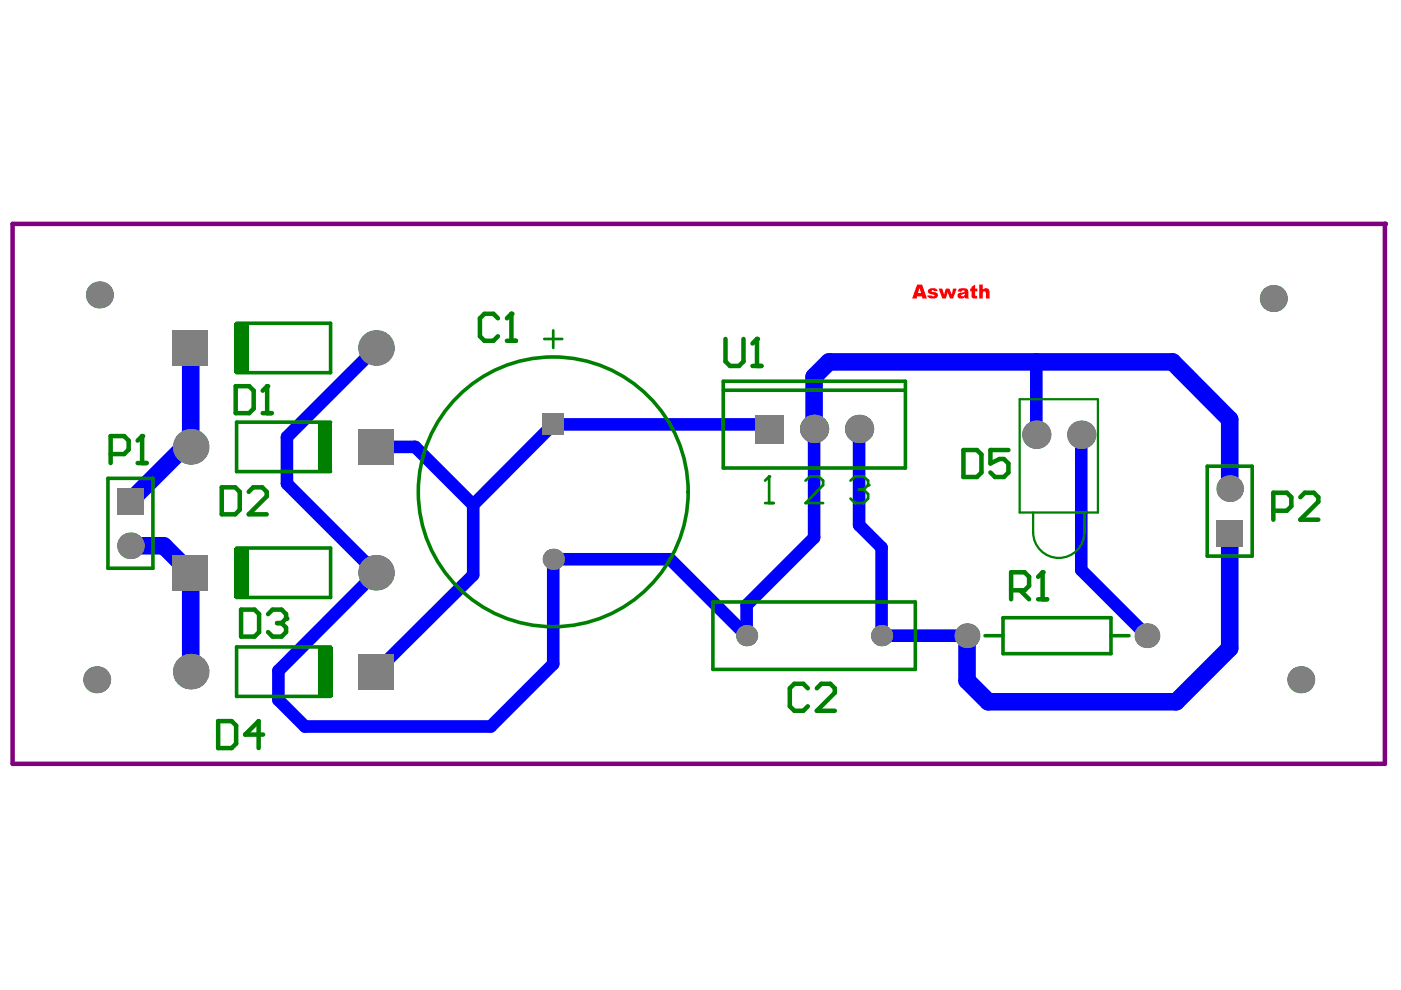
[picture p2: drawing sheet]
<svg xmlns="http://www.w3.org/2000/svg" width="297mm" height="210mm" viewBox="0 0 297 210" stroke-linecap="round" stroke-linejoin="round" font-family="sans-serif">
<circle cx="293.6" cy="47.5" r=".48" fill="#800080"/>
<path d="M2.7 47.5h290.9v114.4h-290.9z" fill="none" stroke="#800080" stroke-width=".95"/>
<path d="M40.4 73.8v19.6l-12.7 12.8M172.6 90.9v-11l3.2-3.2h72.8l12.1 12.2v14.7M27.7 115.7h7l5.7 5.7v21M260.7 113.1v24.4l-11.3 11.3h-39.9l-4.5-4.5v-9.5" fill="none" stroke="#00f" stroke-width="3.7"/>
<path d="M79.7 73.8l-18.9 18.9v9.9l18.9 18.8-20.7 20.8v6.2l5.7 5.6h39.3l13.3-13.2v-22.2h24.8l16.2 16.2v-6.5l14.3-14.3v-23.1M219.7 76.7v15.5l-1.1-1.2M79.7 94.7h8.3l12.3 12.3M163.1 90.9l-1-.9h-44.8l-17 17M182.1 90.9v20.4l4.8 4.8v18.7h18.1M229.3 92.2v28.7l13.9 13.9M100.3 107v14.9l-20.6 20.5" fill="none" stroke="#00f" stroke-width="2.7"/>
<path d="M243.2 134.4v.4" fill="none" stroke="#00f" stroke-width="1.5"/>
<g fill="#808080">
<circle cx="117.3" cy="118.6" r="2.24"/>
<circle cx="186.9" cy="134.8" r="2.24"/>
<circle cx="27.7" cy="115.7" r="2.81"/>
<circle cx="20.5" cy="144.1" r="2.86"/>
<circle cx="21.1" cy="62.5" r="2.86"/>
<circle cx="40.4" cy="142.4" r="3.8"/>
<circle cx="40.4" cy="94.7" r="3.8"/>
<circle cx="79.7" cy="121.4" r="3.8"/>
<circle cx="158.3" cy="134.8" r="2.24"/>
<circle cx="172.6" cy="90.9" r="3"/>
<circle cx="182.1" cy="90.9" r="3"/>
<circle cx="205" cy="134.8" r="2.62"/>
<circle cx="243.2" cy="134.8" r="2.62"/>
<circle cx="229.3" cy="92.2" r="3"/>
<circle cx="219.7" cy="92.2" r="3"/>
<circle cx="270" cy="63.3" r="2.86"/>
<circle cx="79.7" cy="73.8" r="3.8"/>
<circle cx="260.7" cy="103.6" r="2.81"/>
<circle cx="275.8" cy="144.1" r="2.86"/>
</g>
<g fill="#808080">
<path d="M115.1 87.7h4.5v4.5h-4.5z" fill-rule="evenodd"/>
<path d="M160.1 88h6v6h-6z" fill-rule="evenodd"/>
<path d="M24.8 103.4h5.6v5.6h-5.6z" fill-rule="evenodd"/>
<path d="M36.6 117.6h7.6v7.6h-7.6z" fill-rule="evenodd"/>
<path d="M76 138.7h7.5v7.5h-7.5z" fill-rule="evenodd"/>
<path d="M76 91h7.5v7.6h-7.5z" fill-rule="evenodd"/>
<path d="M258 110.3h5.6v5.7h-5.6z" fill-rule="evenodd"/>
<path d="M36.6 70h7.6v7.5h-7.6z" fill-rule="evenodd"/>
</g>
<g fill="#f00">
<path d="M196.8 61.4a1.4 1.4 0 0 1 2 .3l-.7 .1-.3-.3-.2 .1a.24 .24 0 0 0 0 .3 .24 .24 0 0 0 .4 0l.1 .1a.64 .64 0 0 1 .7 .4 .64 .64 0 0 1-.4 .8 1.3 1.3 0 0 1-1.8-.6h.9l.2 .2a.24 .24 0 0 0 .3 .1 .24 .24 0 0 0 .1-.4l-.3-.1a.85 .85 0 0 1-1.1-.7z"/>
<path d="M199 61.2h.8l.4 1.2 .3-1.2h.8l.5 1.2 .3-1.2h.7l-.7 2.1h-.7l-.5-1.3-.4 1.3h-.7z"/>
<path d="M206 60.8l.7-.5v.9h.5v.6h-.5v.9h.4l.1 .5a.75 .75 0 0 1-.8 .1 .75 .75 0 0 1-.4-.8v-.7h-.3v-.6h.3z"/>
<path d="M207.6 60.3h.8v1.1a.79 .79 0 0 1 .9-.3 .79 .79 0 0 1 .5 .9v1.3h-.8v-1.2a.35 .35 0 0 0-.4-.3 .35 .35 0 0 0-.2 .4v1.1h-.8z"/>
<path d="M194.4 60.3h1.1l1 3h-.9l-.1-.5h-1.1l-.1 .5h-.9zM194.9 61.1l-.3 1h.7z"/>
<path d="M203.1 61.5h.1a1.42 1.42 0 0 1 1.6-.3l.3 .1 .2 .4 .1 1.6h-.8v-.3a1.04 1.04 0 0 1-1.6-.1 .74 .74 0 0 1 1-.8l.2-.1a.21 .21 0 0 0 .3-.1 .21 .21 0 0 0-.1-.3h-.3l-.3 .3-.8-.1zM203.8 62.5a.39 .39 0 0 0 .4 .3 .39 .39 0 0 0 .4-.4l-.1-.2z"/>
</g>
<g fill="#808080">
<circle cx="117.3" cy="118.6" r="2.24"/>
<circle cx="186.9" cy="134.8" r="2.24"/>
<circle cx="27.7" cy="115.7" r="2.81"/>
<circle cx="20.5" cy="144.1" r="2.86"/>
<circle cx="21.1" cy="62.5" r="2.86"/>
<circle cx="40.4" cy="142.4" r="3.8"/>
<circle cx="40.4" cy="94.7" r="3.8"/>
<circle cx="79.7" cy="121.4" r="3.8"/>
<circle cx="158.3" cy="134.8" r="2.24"/>
<circle cx="172.6" cy="90.9" r="3"/>
<circle cx="182.1" cy="90.9" r="3"/>
<circle cx="205" cy="134.8" r="2.62"/>
<circle cx="243.2" cy="134.8" r="2.62"/>
<circle cx="229.3" cy="92.2" r="3"/>
<circle cx="219.7" cy="92.2" r="3"/>
<circle cx="270" cy="63.3" r="2.86"/>
<circle cx="79.7" cy="73.8" r="3.8"/>
<circle cx="260.7" cy="103.6" r="2.81"/>
<circle cx="275.8" cy="144.1" r="2.86"/>
</g>
<g fill="#808080">
<path d="M115.1 87.7h4.5v4.5h-4.5z" fill-rule="evenodd"/>
<path d="M160.1 88h6v6h-6z" fill-rule="evenodd"/>
<path d="M24.8 103.4h5.6v5.6h-5.6z" fill-rule="evenodd"/>
<path d="M36.6 117.6h7.6v7.6h-7.6z" fill-rule="evenodd"/>
<path d="M76 138.7h7.5v7.5h-7.5z" fill-rule="evenodd"/>
<path d="M76 91h7.5v7.6h-7.5z" fill-rule="evenodd"/>
<path d="M258 110.3h5.6v5.7h-5.6z" fill-rule="evenodd"/>
<path d="M36.6 70h7.6v7.5h-7.6z" fill-rule="evenodd"/>
</g>
<path d="M50.2 68.5h19.9v10.5h-19.9M70.1 89.5h-19.9v10.5h19.9M153.3 80.8h38.7v18.4h-38.7zM153.3 82.7h38.7M256 98.8h9.5v19.1h-9.5zM22.9 101.4h9.5v19.1h-9.5zM50.2 116.2h19.9v10.5h-19.9M70.1 137.2h-19.9v10.5h19.9M151.1 127.6h43v14.3h-43zM208.8 134.8h3.9M212.7 131h22.8v7.6h-22.8zM235.5 134.8h3.9" fill="none" stroke="#008000" stroke-width=".76"/>
<path d="M216.2 84.6h16.6v24.1h-16.6zM219 108.7v4.2M229.9 108.7v4.2" fill="none" stroke="#008000" stroke-width=".48"/>
<g fill="#008000">
<path d="M49.8 116.2h3v10.5h-3z" fill-rule="evenodd"/>
<path d="M67.4 137.3h3.1v10.4h-3.1z" fill-rule="evenodd"/>
<path d="M67.4 89.5h3v10.6h-3z" fill-rule="evenodd"/>
<path d="M49.8 68.5h3v10.5h-3z" fill-rule="evenodd"/>
</g>
<path d="M115.4 71.9h3.8M117.3 70.1v3.7M162.2 106.7h1.8M163.1 101v5.7" fill="none" stroke="#008000" stroke-width=".57"/>
<circle cx="163.1" cy="101" r=".29" fill="#008000"/>
<path d="M163.1 101l-.9 .9" fill="none" stroke="#008000" stroke-width=".57"/>
<path d="M23.5 96.3h2.8l1-1v-1.9l-1-.9h-2.8v5.7M29.2 98.2h1.9M30.1 92.5v5.7" fill="none" stroke="#008000" stroke-width=".95"/>
<circle cx="30.1" cy="92.5" r=".48" fill="#008000"/>
<path d="M30.1 92.5l-.9 .9M50 81.9h2.8l1 .9v3.8l-1 1h-2.8zM55.7 87.6h1.9M56.6 81.9v5.7M47 103.3h2.9l.9 1v3.8l-.9 .9h-2.9zM52.7 104.3l1-1h1.9l1 1v.9l-3.9 3.8h3.9M46.3 152.9h2.8l1 .9v3.9l-1 .9h-2.8zM55.8 155.8h-3.8l2.8-2.9v5.7" fill="none" stroke="#008000" stroke-width=".95"/>
<circle cx="56.6" cy="81.9" r=".48" fill="#008000"/>
<path d="M56.6 81.9l-.9 .9M51.1 129.3h2.9l.9 .9v3.8l-.9 1h-2.9zM56.8 130.2l1-.9h1.9l1 .9v1M171.3 145.9l-1-.9h-1.9l-.9 .9v3.8l.9 1h1.9l1-1M173.2 145.9l.9-.9h1.9l1 .9v1l-3.8 3.8h3.8" fill="none" stroke="#008000" stroke-width=".95"/>
<circle cx="60.7" cy="131.2" r=".48" fill="#008000"/>
<path d="M105.6 67.5l-1-1h-1.9l-.9 1v3.8l.9 1h1.9l1-1M107.5 72.3h1.9M108.4 66.5v5.8M58.7 132.1h1M59.7 132.1l1 1v.9l-1 1h-1.9l-1-1M60.7 131.2l-1 .9" fill="none" stroke="#008000" stroke-width=".95"/>
<circle cx="108.4" cy="66.5" r=".48" fill="#008000"/>
<path d="M108.4 66.5l-.9 1" fill="none" stroke="#008000" stroke-width=".95"/>
<path d="M170.8 101.9l.9-.9h1.9l.9 .9v1l-3.7 3.8h3.7M180.3 101.9l1-.9h1.8l1 .9v1" fill="none" stroke="#008000" stroke-width=".57"/>
<circle cx="184.1" cy="102.9" r=".29" fill="#008000"/>
<path d="M182.1 103.8h1M183.1 103.8l1 1v.9l-1 1h-1.8l-1-1M184.1 102.9l-1 .9" fill="none" stroke="#008000" stroke-width=".57"/>
<path d="M153.8 71.9v4.7l1 1h1.9l.9-1v-4.7M159.5 77.6h1.9M160.5 71.9v5.7M204.3 95.4h2.8l1 1v3.8l-1 .9h-2.8zM213.8 95.4h-3.8v2.9l1.9-1h.9l1 1v1.9l-1 .9h-1.9l-.9-.9" fill="none" stroke="#008000" stroke-width=".95"/>
<circle cx="160.5" cy="71.9" r=".48" fill="#008000"/>
<path d="M160.5 71.9l-1 .9M214.4 125.2h2.8l1-1v-1.9l-1-1h-2.8v5.8M216.3 125.2l1.9 1.9M220.1 127.1h1.9M221.1 121.3v5.8" fill="none" stroke="#008000" stroke-width=".95"/>
<circle cx="221.1" cy="121.3" r=".48" fill="#008000"/>
<path d="M270 108.3h2.8l1-1v-1.9l-1-.9h-2.8v5.7M275.7 105.4l.9-.9h2l.9 .9v1l-3.8 3.8h3.8M221.1 121.3l-1 1" fill="none" stroke="#008000" stroke-width=".95"/>
<path d="M219 112.9a5.4 5.4 0 0 0 5.5 5.4 5.4 5.4 0 0 0 5.4-5.4" fill="none" stroke="#008000" stroke-width=".48"/>
<circle cx="117.3" cy="104.3" r="28.6" fill="none" stroke="#008000" stroke-width=".76"/>
</svg>
